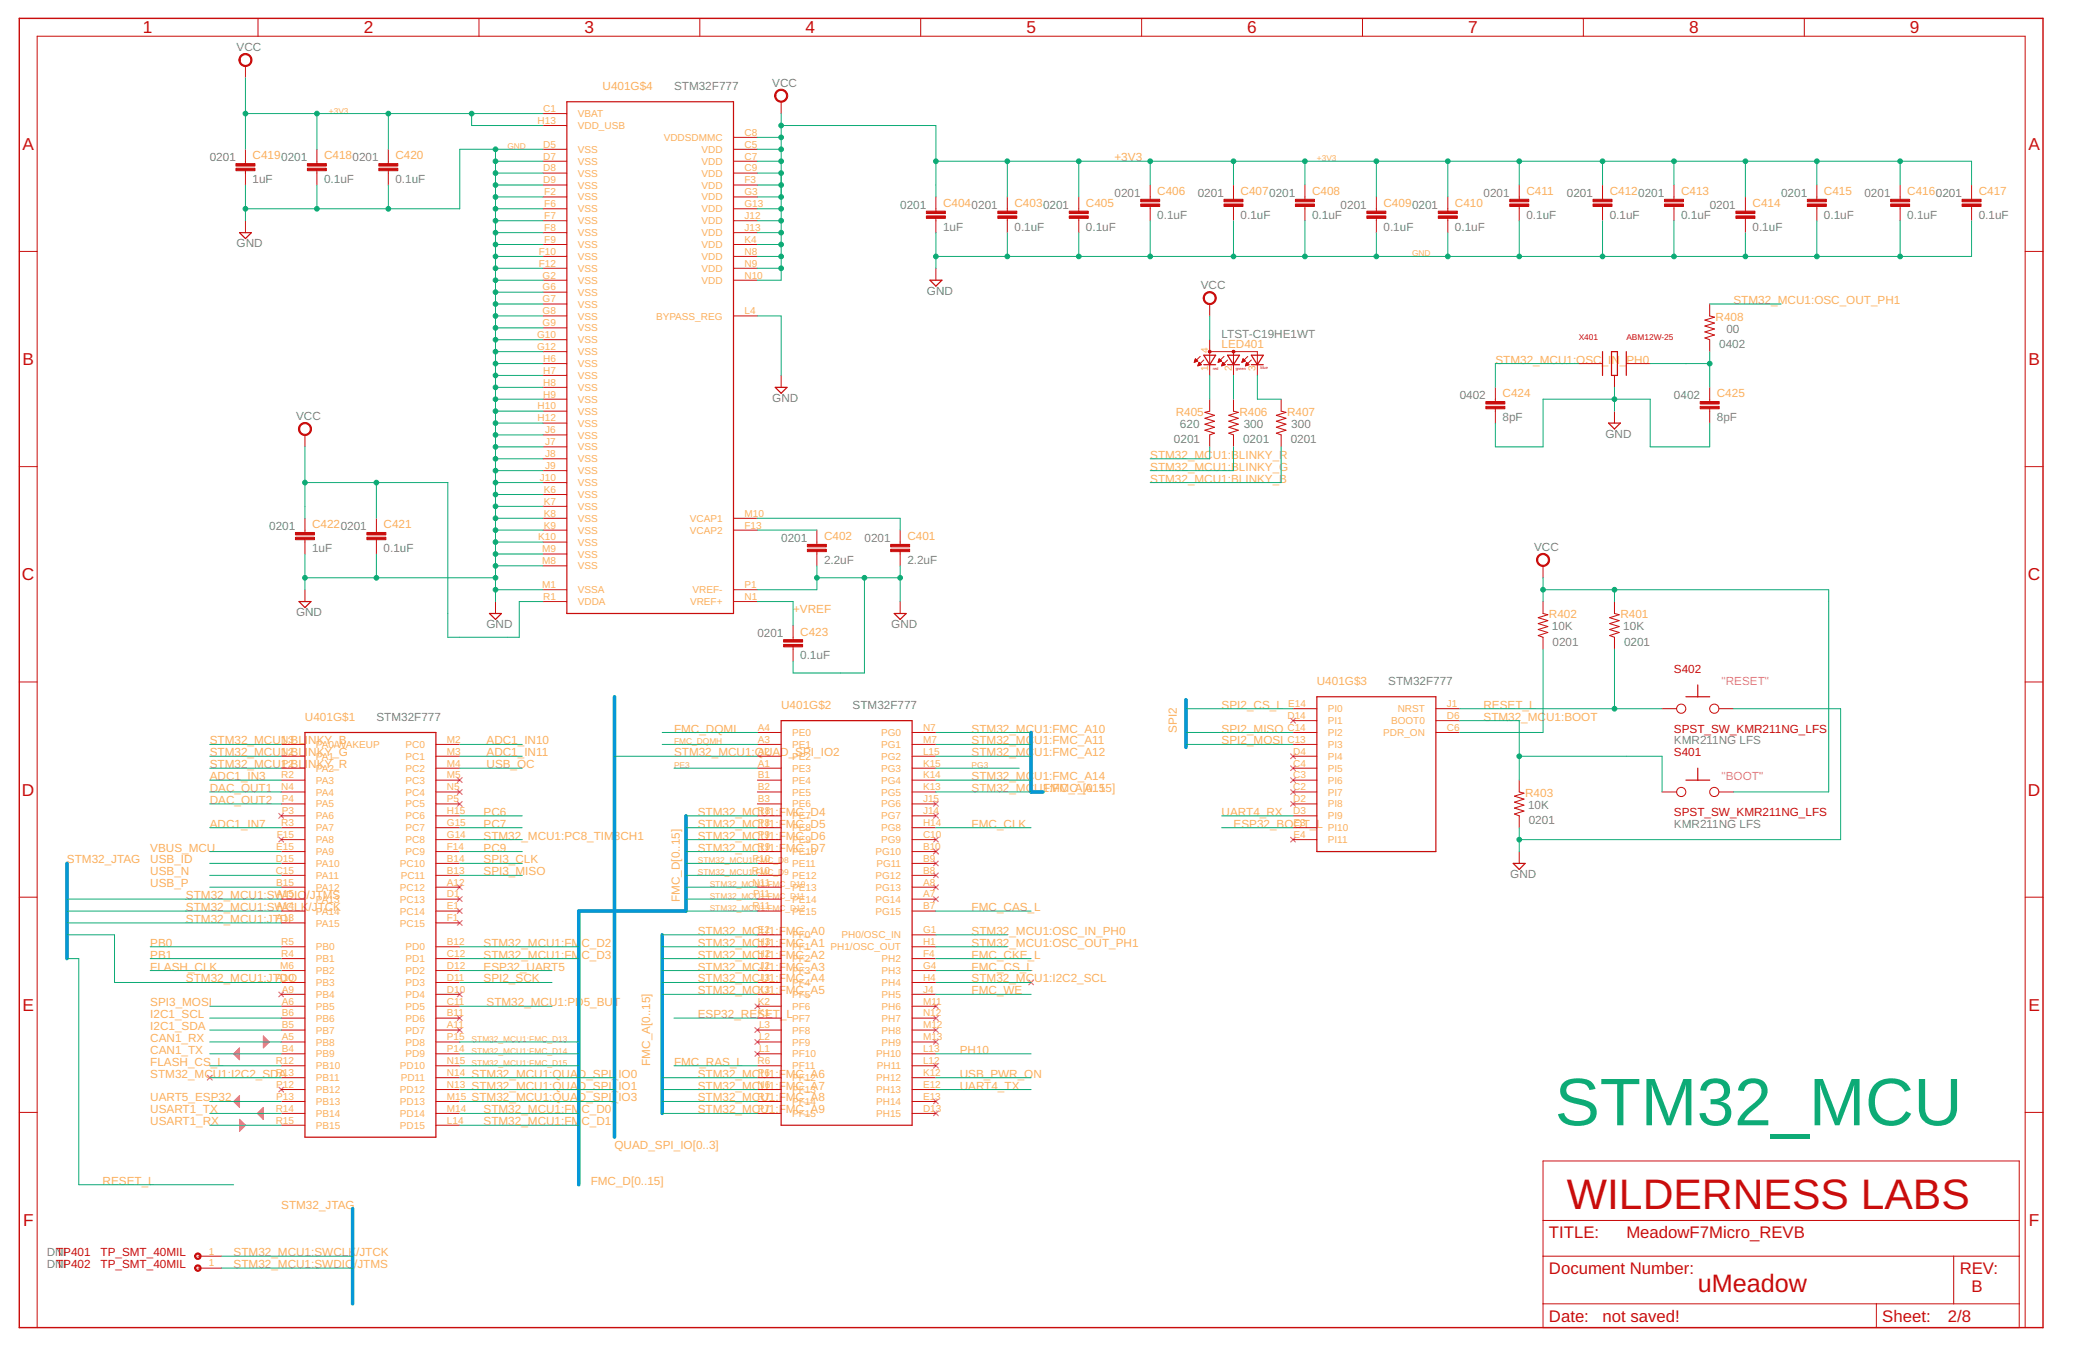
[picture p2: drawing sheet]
<svg xmlns="http://www.w3.org/2000/svg" width="432mm" height="279mm" viewBox="0 0 432 279" stroke-linecap="round" stroke-linejoin="round" font-family="sans-serif">
<defs><g id="words">
<text font-size="13.9" fill="#0dab76" x="322.5" y="233.4">STM32_MCU</text>
<text font-size="8.8" fill="#c90d0c" x="325" y="250.7">WILDERNESS LABS</text>
<text font-size="5.2" fill="#c90d0c" x="352.1" y="268">uMeadow</text>
<g font-size="3.6" fill="#c90d0c">
<text x="29.6" y="6.9">1</text>
<text x="75.4" y="6.9">2</text>
<text x="121.2" y="6.9">3</text>
<text x="167" y="6.9">4</text>
<text x="212.9" y="6.9">5</text>
<text x="258.7" y="6.9">6</text>
<text x="304.5" y="6.9">7</text>
<text x="350.3" y="6.9">8</text>
<text x="396.1" y="6.9">9</text>
<text x="4.7" y="31.1">A</text>
<text x="420.7" y="31.1">A</text>
<text x="4.7" y="75.8">B</text>
<text x="420.7" y="75.8">B</text>
<text x="4.6" y="120.4">C</text>
<text x="420.6" y="120.4">C</text>
<text x="4.6" y="165">D</text>
<text x="420.6" y="165">D</text>
<text x="4.7" y="209.7">E</text>
<text x="420.7" y="209.7">E</text>
<text x="4.8" y="254.3">F</text>
<text x="420.8" y="254.3">F</text>
</g>
<g font-size="3.5" fill="#c90d0c">
<text x="321.3" y="256.9">TITLE:</text>
<text x="337.3" y="256.9">MeadowF7Micro_REVB</text>
<text x="321.3" y="264.3">Document Number:</text>
<text x="406.4" y="264.3">REV:</text>
<text x="408.9" y="268">B</text>
<text x="321.3" y="274.1">Date:</text>
<text x="332.4" y="274.1">not saved!</text>
<text x="390.4" y="274.1">Sheet:</text>
<text x="404" y="274.1">2/8</text>
</g>
<g font-size="2.4" fill="#808080">
<text x="49.1" y="10.6">VCC</text>
<text x="139.8" y="18.6">STM32F777</text>
<text x="160.2" y="18">VCC</text>
<text x="43.5" y="33.4">0201</text>
<text x="52.4" y="38">1uF</text>
<text x="67.2" y="38">0.1uF</text>
<text x="82" y="38">0.1uF</text>
<text x="231.1" y="40.8">0201</text>
<text x="248.4" y="40.8">0201</text>
<text x="307.7" y="40.8">0201</text>
<text x="325" y="40.8">0201</text>
<text x="369.4" y="40.8">0201</text>
<text x="386.7" y="40.8">0201</text>
<text x="186.7" y="43.3">0201</text>
<text x="195.6" y="47.9">1uF</text>
<text x="210.4" y="47.9">0.1uF</text>
<text x="225.2" y="47.9">0.1uF</text>
<text x="240" y="45.4">0.1uF</text>
<text x="257.3" y="45.4">0.1uF</text>
<text x="272.1" y="45.4">0.1uF</text>
<text x="278" y="43.3">0201</text>
<text x="286.9" y="47.9">0.1uF</text>
<text x="301.7" y="47.9">0.1uF</text>
<text x="316.6" y="45.4">0.1uF</text>
<text x="333.8" y="45.4">0.1uF</text>
<text x="348.7" y="45.4">0.1uF</text>
<text x="354.6" y="43.3">0201</text>
<text x="363.5" y="47.9">0.1uF</text>
<text x="378.3" y="45.4">0.1uF</text>
<text x="395.6" y="45.4">0.1uF</text>
<text x="410.4" y="45.4">0.1uF</text>
<text x="49.1" y="51.3">GND</text>
<text x="249" y="60">VCC</text>
<text x="192.3" y="61.2">GND</text>
<text x="253.4" y="70.1">LTST-C19HE1WT</text>
<text x="358" y="69">00</text>
<text x="356.6" y="72.2">0402</text>
<text x="160.2" y="83.4">GND</text>
<text x="302.7" y="82.8">0402</text>
<text x="347.2" y="82.8">0402</text>
<text x="61.4" y="87.1">VCC</text>
<text x="244.7" y="88.7">620</text>
<text x="257.9" y="88.7">300</text>
<text x="267.8" y="88.7">300</text>
<text x="311.6" y="87.4">8pF</text>
<text x="356.1" y="87.4">8pF</text>
<text x="243.5" y="92">0201</text>
<text x="257.8" y="92">0201</text>
<text x="267.7" y="92">0201</text>
<text x="333" y="90.8">GND</text>
<text x="55.8" y="110">0201</text>
<text x="162" y="112.4">0201</text>
<text x="179.3" y="112.4">0201</text>
<text x="64.7" y="114.5">1uF</text>
<text x="79.5" y="114.5">0.1uF</text>
<text x="170.9" y="117">2.2uF</text>
<text x="188.2" y="117">2.2uF</text>
<text x="318.2" y="114.3">VCC</text>
<text x="61.4" y="127.9">GND</text>
<text x="100.9" y="130.3">GND</text>
<text x="184.8" y="130.3">GND</text>
<text x="321.9" y="130.7">10K</text>
<text x="336.7" y="130.7">10K</text>
<text x="157.1" y="132.2">0201</text>
<text x="166" y="136.8">0.1uF</text>
<text x="322" y="133.9">0201</text>
<text x="336.8" y="133.9">0201</text>
<text x="287.9" y="142.1">STM32F777</text>
<text x="78.1" y="149.5">STM32F777</text>
<text x="176.8" y="147">STM32F777</text>
<text x="347.2" y="154.4">KMR211NG LFS</text>
<text x="316.9" y="167.7">10K</text>
<text x="317.1" y="171">0201</text>
<text x="347.2" y="171.7">KMR211NG LFS</text>
<text x="313.2" y="182.2">GND</text>
<text x="9.7" y="260.6">DNI</text>
<text x="9.7" y="263">DNI</text>
</g>
<g font-size="2.4" fill="#fbaf5c">
<text x="125" y="18.6">U401G$4</text>
<text x="52.4" y="33.1">C4190201</text>
<text x="67.2" y="33.1">C4180201</text>
<text x="82" y="33.1">C420</text>
<text x="231.1" y="33.4">+3V3</text>
<text x="240" y="40.5">C406</text>
<text x="257.3" y="40.5">C4070201</text>
<text x="272.1" y="40.5">C408</text>
<text x="316.6" y="40.5">C411</text>
<text x="333.8" y="40.5">C4120201</text>
<text x="348.7" y="40.5">C413</text>
<text x="378.3" y="40.5">C415</text>
<text x="395.6" y="40.5">C4160201</text>
<text x="410.4" y="40.5">C417</text>
<text x="195.6" y="42.9">C4040201</text>
<text x="210.4" y="42.9">C4030201</text>
<text x="225.2" y="42.9">C405</text>
<text x="286.9" y="42.9">C4090201</text>
<text x="301.7" y="42.9">C410</text>
<text x="363.5" y="42.9">C414</text>
<text x="359.5" y="63.1">STM32_MCU1:OSC_OUT_PH1</text>
<text x="355.8" y="66.5">R408</text>
<text x="253.4" y="72.2">LED401</text>
<text x="310.1" y="75.4">STM32_MCU1:OSC_IN</text>
<text x="336" y="75.4">_</text>
<text x="337.3" y="75.4">PH0</text>
<text x="311.6" y="82.4">C424</text>
<text x="356.1" y="82.4">C425</text>
<text x="243.8" y="86.3">R405</text>
<text x="257.1" y="86.3">R406</text>
<text x="266.9" y="86.3">R407</text>
<text x="238.5" y="95.2">STM32_MC</text>
<text x="251.5" y="95.2">U1:BLINKY_R</text>
<text x="238.5" y="97.6">STM32_MCU1:BLINKY_G</text>
<text x="238.5" y="100.1">STM32_MCU1:BLINKY_B</text>
<text x="64.7" y="109.6">C4220201</text>
<text x="79.5" y="109.6">C421</text>
<text x="170.9" y="112.1">C402</text>
<text x="188.2" y="112.1">C401</text>
<text x="164.5" y="127.3">+VREF</text>
<text x="166" y="131.8">C423</text>
<text x="321.3" y="128.3">R402</text>
<text x="336.1" y="128.3">R401</text>
<text x="273.1" y="142.1">U401G$3</text>
<text x="63.3" y="149.5">U401G$1</text>
<text x="162" y="147">U401G$2</text>
<text x="253.4" y="147">SPI2_CS_L</text>
<text x="307.7" y="147">RESET_L</text>
<text x="307.7" y="149.5">STM32_MC</text>
<text x="320.7" y="149.5">U1:BOOT</text>
<text x="43.5" y="154.4">STM32_MCU1:BL</text>
<text x="63.3" y="154.4">I</text>
<text x="63.9" y="154.4">NKY_B</text>
<text x="100.9" y="154.4">ADC1_IN10</text>
<text x="139.8" y="151.9">FMC_DQML</text>
<text x="201.5" y="151.9">STM32_MC</text>
<text x="201.5" y="154.4">STM32_MC</text>
<text x="214.5" y="151.9">U1:FMC_A10</text>
<text x="214.5" y="154.4">U1:FMC_A11</text>
<text x="244.1" y="151.9" transform="rotate(-90 244.1 151.9)">SPI2</text>
<text x="253.4" y="151.9">SPI2_MISO</text>
<text x="253.4" y="154.4">SPI2_MOSI</text>
<text x="43.5" y="159.3">STM32_MCU1:BL</text>
<text x="43.5" y="156.9">STM32_MCU1:BL</text>
<text x="43.5" y="161.8">ADC1_IN3</text>
<text x="63.3" y="159.3">I</text>
<text x="63.3" y="156.9">I</text>
<text x="63.9" y="159.3">NKY_R</text>
<text x="63.9" y="156.9">NKY_G</text>
<text x="100.9" y="156.9">ADC1_IN11</text>
<text x="100.9" y="159.3">USB_OC</text>
<text x="139.8" y="156.9">STM32_MCU1:QUAD_SPI_IO2</text>
<text x="201.5" y="156.9">STM32_MC</text>
<text x="201.5" y="161.8">STM32_MC</text>
<text x="214.5" y="156.9">U1:FMC_A12</text>
<text x="214.5" y="161.8">U1:FMC_A14</text>
<text x="43.5" y="164.3">DAC_OUT1</text>
<text x="43.5" y="166.8">DAC_OUT2</text>
<text x="201.5" y="164.3">STM32_MCU1:FMC_A15</text>
<text x="216.3" y="164.3">FMC_A[0..15]</text>
<text x="316.3" y="165.3">R403</text>
<text x="43.5" y="171.7">ADC1_IN7</text>
<text x="100.3" y="169.2">PC6</text>
<text x="100.3" y="171.7">PC7</text>
<text x="144.7" y="169.2">STM32_MCU1:FMC_D4</text>
<text x="144.7" y="171.7">STM32_MCU1:FMC_D5</text>
<text x="201.5" y="171.7">FMC_CLK</text>
<text x="253.4" y="169.2">UART4_RX</text>
<text x="255.8" y="171.7">ESP32_BOOT_L</text>
<text x="13.9" y="179.1">STM32_JTAG</text>
<text x="31.2" y="176.6">VBUS_MCU</text>
<text x="31.2" y="179.1">USB_ID</text>
<text x="100.3" y="174.2">STM32_MCU1:PC8_TIM8CH1</text>
<text x="100.3" y="176.6">PC9</text>
<text x="100.3" y="179.1">SPI3_CLK</text>
<text x="144.7" y="174.2">STM32_MCU1:FMC_D6</text>
<text x="144.7" y="176.6">STM32_MCU1:FMC_D7</text>
<text x="31.2" y="181.6">USB_N</text>
<text x="31.2" y="184">USB_P</text>
<text x="100.3" y="181.6">SPI3_MISO</text>
<text x="38.6" y="186.5">STM32_MCU1:SWDIO</text>
<text x="38.6" y="189">STM32_MCU1:SWCLK/JTCK</text>
<text x="38.6" y="191.4">STM32_MCU1:JTDI</text>
<text x="63.6" y="186.5">/JTMS</text>
<text x="141" y="187.1" transform="rotate(-90 141 187.1)">FMC_D[0..15]</text>
<text x="201.5" y="189">FMC_CAS_L</text>
<text x="31.2" y="196.4">PB0</text>
<text x="100.3" y="196.4">STM32_MCU1:FM</text>
<text x="120.6" y="196.4">C_D2</text>
<text x="144.7" y="193.9">STM32_MCU1:FMC_A0</text>
<text x="144.7" y="196.4">STM32_MCU1:FMC_A1</text>
<text x="201.5" y="193.9">STM32_MCU1:OSC_IN_PH0</text>
<text x="201.5" y="196.4">STM32_MCU1:OSC_OUT_PH1</text>
<text x="31.2" y="198.8">PB1</text>
<text x="31.2" y="201.3">FLASH_CLK</text>
<text x="38.6" y="203.8">STM32_MCU1:JTDO</text>
<text x="100.3" y="198.8">STM32_MCU1:FM</text>
<text x="100.3" y="201.3">ESP32_UART5</text>
<text x="100.3" y="203.8">SPI2_SCK</text>
<text x="120.6" y="198.8">C_D3</text>
<text x="144.7" y="198.8">STM32_MCU1:FMC_A2</text>
<text x="144.7" y="201.3">STM32_MCU1:FMC_A3</text>
<text x="144.7" y="203.8">STM32_MCU1:FMC_A4</text>
<text x="201.5" y="198.8">FMC_CKE_L</text>
<text x="201.5" y="201.3">FMC_CS_L</text>
<text x="201.5" y="203.8">STM32_MCU1:I2C2_SCL</text>
<text x="31.2" y="208.7">SPI3_MOSI</text>
<text x="100.9" y="208.7">STM32_MCU1:PD5_BUT</text>
<text x="144.7" y="206.3">STM32_MCU1:FMC_A5</text>
<text x="201.5" y="206.3">FMC_WE</text>
<text x="31.2" y="211.2">I2C1_SCL</text>
<text x="31.2" y="213.7">I2C1_SDA</text>
<text x="144.7" y="211.2">ESP32_RESET_L</text>
<text x="31.2" y="216.1">CAN1_RX</text>
<text x="31.2" y="218.6">CAN1_TX</text>
<text x="31.2" y="221.1">FLASH_CS_L</text>
<text x="134.9" y="221.1" transform="rotate(-90 134.9 221.1)">FMC_A[0..15]</text>
<text x="139.8" y="221.1">FMC_RAS_L</text>
<text x="199" y="218.6">PH10</text>
<text x="31.2" y="223.5">STM32_MCU1:I2C2_SDA</text>
<text x="97.8" y="226">STM32_MCU1:QUAD_SPI_IO1</text>
<text x="97.8" y="223.5">STM32_MCU1:QUAD_SPI_IO0</text>
<text x="144.7" y="223.5">STM32_MCU1:FMC_A6</text>
<text x="144.7" y="226">STM32_MCU1:FMC_A7</text>
<text x="199" y="226">UART4_TX</text>
<text x="199" y="223.5">USB_PWR_ON</text>
<text x="31.2" y="228.5">UART5_ESP32</text>
<text x="31.2" y="230.9">USART1_TX</text>
<text x="31.2" y="233.4">USART1_RX</text>
<text x="97.8" y="228.5">STM32_MCU1:QUAD_SPI_IO3</text>
<text x="100.3" y="230.9">STM32_MCU1:FM</text>
<text x="100.3" y="233.4">STM32_MCU1:FM</text>
<text x="120.6" y="230.9">C_D0</text>
<text x="120.6" y="233.4">C_D1</text>
<text x="144.7" y="228.5">STM32_MCU1:FMC_A8</text>
<text x="144.7" y="230.9">STM32_MCU1:FMC_A9</text>
<text x="127.4" y="238.3">QUAD_SPI_IO[0..3]</text>
<text x="21.3" y="245.8">RESET_L</text>
<text x="122.5" y="245.8">FMC_D[0..15]</text>
<text x="58.3" y="250.7">STM32_JTAG</text>
<text x="48.4" y="263">STM32_MCU1:SWDIO</text>
<text x="48.4" y="260.6">STM32_MCU1:SWCLK</text>
<text x="73.5" y="263">/JTMS</text>
<text x="73.9" y="260.6">/JTCK</text>
</g>
<g font-size="2.4" fill="#c90d0c">
<text x="347.2" y="139.6">S402</text>
<text x="347.2" y="151.9">SPST_SW_KMR211NG_LFS</text>
<text x="347.2" y="156.9">S401</text>
<text x="347.2" y="169.2">SPST_SW_KMR211NG_LFS</text>
<text x="11.6" y="260.6">TP401</text>
<text x="11.6" y="263">TP402</text>
<text x="20.8" y="260.6">TP_SMT_40MIL</text>
<text x="20.8" y="263">TP_SMT_40MIL</text>
</g>
<g font-size="2.4" fill="#f0f">
<text x="357.1" y="142.1">&quot;RESET&quot;</text>
<text x="357.1" y="161.8">&quot;BOOT&quot;</text>
</g>
<g font-size="2.1" fill="#fbaf5c">
<text x="112.7" y="23.2">C1</text>
<text x="111.5" y="25.7">H13</text>
<text x="119.8" y="26.8">VDD_USB</text>
<text x="119.8" y="24.3">VBAT</text>
<text x="137.6" y="29.2">VDDSDMMC</text>
<text x="154.4" y="28.2">C8</text>
<text x="112.7" y="30.6">D5</text>
<text x="112.7" y="33.1">D7</text>
<text x="112.7" y="35.6">D8</text>
<text x="119.8" y="31.7">VSS</text>
<text x="119.8" y="34.2">VSS</text>
<text x="145.5" y="31.7">VDD</text>
<text x="145.5" y="34.2">VDD</text>
<text x="154.4" y="30.6">C5</text>
<text x="154.4" y="33.1">C7</text>
<text x="154.4" y="35.6">C9</text>
<text x="112.7" y="38">D9</text>
<text x="112.9" y="40.5">F2</text>
<text x="119.8" y="36.6">VSS</text>
<text x="119.8" y="39.1">VSS</text>
<text x="119.8" y="41.6">VSS</text>
<text x="145.5" y="36.6">VDD</text>
<text x="145.5" y="39.1">VDD</text>
<text x="145.5" y="41.6">VDD</text>
<text x="154.4" y="38">F3</text>
<text x="154.4" y="40.5">G3</text>
<text x="112.9" y="43">F6</text>
<text x="112.9" y="45.4">F7</text>
<text x="112.9" y="47.9">F8</text>
<text x="119.8" y="44.1">VSS</text>
<text x="119.8" y="46.5">VSS</text>
<text x="145.5" y="44.1">VDD</text>
<text x="145.5" y="46.5">VDD</text>
<text x="154.4" y="43">G13</text>
<text x="154.4" y="45.4">J12</text>
<text x="154.4" y="47.9">J13</text>
<text x="111.7" y="52.8">F10</text>
<text x="112.9" y="50.4">F9</text>
<text x="119.8" y="49">VSS</text>
<text x="119.8" y="51.5">VSS</text>
<text x="119.8" y="53.9">VSS</text>
<text x="145.5" y="49">VDD</text>
<text x="145.5" y="51.5">VDD</text>
<text x="145.5" y="53.9">VDD</text>
<text x="154.4" y="50.4">K4</text>
<text x="154.4" y="52.8">N8</text>
<text x="111.7" y="55.3">F12</text>
<text x="112.5" y="57.8">G2</text>
<text x="119.8" y="56.4">VSS</text>
<text x="119.8" y="58.9">VSS</text>
<text x="145.5" y="56.4">VDD</text>
<text x="145.5" y="58.9">VDD</text>
<text x="154.4" y="55.3">N9</text>
<text x="154.4" y="57.8">N10</text>
<text x="112.5" y="60.2">G6</text>
<text x="112.5" y="62.7">G7</text>
<text x="112.5" y="65.2">G8</text>
<text x="119.8" y="61.3">VSS</text>
<text x="119.8" y="63.8">VSS</text>
<text x="154.4" y="65.2">L4</text>
<text x="111.4" y="70.1">G10</text>
<text x="112.5" y="67.7">G9</text>
<text x="119.8" y="66.3">VSS</text>
<text x="119.8" y="68.7">VSS</text>
<text x="119.8" y="71.2">VSS</text>
<text x="136.1" y="66.3">BYPASS_REG</text>
<text x="111.4" y="72.6">G12</text>
<text x="112.7" y="75.1">H6</text>
<text x="112.7" y="77.5">H7</text>
<text x="119.8" y="73.7">VSS</text>
<text x="119.8" y="76.1">VSS</text>
<text x="250.5" y="76.9" transform="rotate(-90 250.5 76.9)">1</text>
<text x="250.5" y="73.1" transform="rotate(-90 250.5 73.1)">4</text>
<text x="255.5" y="76.9" transform="rotate(-90 255.5 76.9)">2</text>
<text x="260.4" y="76.9" transform="rotate(-90 260.4 76.9)">3</text>
<text x="112.7" y="80">H8</text>
<text x="112.7" y="82.5">H9</text>
<text x="119.8" y="78.6">VSS</text>
<text x="119.8" y="81.1">VSS</text>
<text x="119.8" y="83.6">VSS</text>
<text x="111.5" y="84.9">H10</text>
<text x="111.5" y="87.4">H12</text>
<text x="113.1" y="89.9">J6</text>
<text x="119.8" y="86">VSS</text>
<text x="119.8" y="88.5">VSS</text>
<text x="113.1" y="92.3">J7</text>
<text x="113.1" y="94.8">J8</text>
<text x="119.8" y="91">VSS</text>
<text x="119.8" y="93.4">VSS</text>
<text x="119.8" y="95.9">VSS</text>
<text x="112" y="99.7">J10</text>
<text x="113.1" y="97.3">J9</text>
<text x="119.8" y="98.4">VSS</text>
<text x="119.8" y="100.8">VSS</text>
<text x="112.8" y="102.2">K6</text>
<text x="112.8" y="104.7">K7</text>
<text x="112.8" y="107.2">K8</text>
<text x="119.8" y="103.3">VSS</text>
<text x="119.8" y="105.8">VSS</text>
<text x="154.4" y="107.2">M10</text>
<text x="111.6" y="112.1">K10</text>
<text x="112.8" y="109.6">K9</text>
<text x="119.8" y="108.2">VSS</text>
<text x="119.8" y="110.7">VSS</text>
<text x="119.8" y="113.2">VSS</text>
<text x="143.1" y="108.2">VCAP1</text>
<text x="143.1" y="110.7">VCAP2</text>
<text x="154.4" y="109.6">F13</text>
<text x="112.4" y="114.6">M9</text>
<text x="112.4" y="117">M8</text>
<text x="119.8" y="115.6">VSS</text>
<text x="119.8" y="118.1">VSS</text>
<text x="112.4" y="122">M1</text>
<text x="112.7" y="124.4">R1</text>
<text x="119.8" y="125.5">VDDA</text>
<text x="119.8" y="123.1">VSSA</text>
<text x="143.1" y="125.5">VREF+</text>
<text x="143.6" y="123.1">VREF-</text>
<text x="154.4" y="122">P1</text>
<text x="154.4" y="124.4">N1</text>
<text x="267" y="149.1">D14</text>
<text x="267.2" y="146.7">E14</text>
<text x="275.4" y="147.7">PI0</text>
<text x="289.9" y="147.7">NRST</text>
<text x="300.1" y="149.1">D6</text>
<text x="300.1" y="146.7">J1</text>
<text x="58.3" y="154.1">N3</text>
<text x="65.5" y="155.1">PA0/WAKEUP</text>
<text x="84.1" y="155.1">PC0</text>
<text x="92.7" y="154.1">M2</text>
<text x="157.2" y="154.1">A3</text>
<text x="157.2" y="151.6">A4</text>
<text x="164.3" y="155.1">PE1</text>
<text x="164.3" y="152.7">PE0</text>
<text x="182.7" y="152.7">PG0</text>
<text x="182.7" y="155.1">PG1</text>
<text x="191.4" y="151.6">N7</text>
<text x="191.4" y="154.1">M7</text>
<text x="267" y="151.6">C14</text>
<text x="267" y="154.1">C13</text>
<text x="275.4" y="150.2">PI1</text>
<text x="275.4" y="152.7">PI2</text>
<text x="275.4" y="155.1">PI3</text>
<text x="286.9" y="152.7">PDR_ON</text>
<text x="288.5" y="150.2">BOOT0</text>
<text x="300.1" y="151.6">C6</text>
<text x="58.3" y="156.5">N2</text>
<text x="58.3" y="161.5">R2</text>
<text x="58.4" y="159">P2</text>
<text x="65.5" y="157.6">PA1</text>
<text x="65.5" y="160.1">PA2</text>
<text x="84.1" y="157.6">PC1</text>
<text x="84.1" y="160.1">PC2</text>
<text x="92.7" y="156.5">M3</text>
<text x="92.7" y="159">M4</text>
<text x="92.7" y="161.5">M5</text>
<text x="157.2" y="156.5">A2</text>
<text x="157.2" y="159">A1</text>
<text x="157.2" y="161.5">B1</text>
<text x="164.3" y="157.6">PE2</text>
<text x="164.3" y="160.1">PE3</text>
<text x="182.7" y="157.6">PG2</text>
<text x="182.7" y="160.1">PG3</text>
<text x="191.4" y="156.5">L15</text>
<text x="191.4" y="159">K15</text>
<text x="191.4" y="161.5">K14</text>
<text x="268.2" y="156.5">D4</text>
<text x="268.2" y="159">C4</text>
<text x="268.2" y="161.5">C3</text>
<text x="275.4" y="157.6">PI4</text>
<text x="275.4" y="160.1">PI5</text>
<text x="58.3" y="163.9">N4</text>
<text x="58.4" y="166.4">P4</text>
<text x="65.5" y="162.6">PA3</text>
<text x="65.5" y="165">PA4</text>
<text x="65.5" y="167.5">PA5</text>
<text x="84.1" y="162.6">PC3</text>
<text x="84.1" y="165">PC4</text>
<text x="84.1" y="167.5">PC5</text>
<text x="92.7" y="163.9">N5</text>
<text x="92.7" y="166.4">P5</text>
<text x="157.2" y="163.9">B2</text>
<text x="157.2" y="166.4">B3</text>
<text x="164.3" y="162.6">PE4</text>
<text x="164.3" y="165">PE5</text>
<text x="164.3" y="167.5">PE6</text>
<text x="182.7" y="162.6">PG4</text>
<text x="182.7" y="165">PG5</text>
<text x="182.7" y="167.5">PG6</text>
<text x="191.4" y="163.9">K13</text>
<text x="191.4" y="166.4">J15</text>
<text x="268.2" y="163.9">C2</text>
<text x="268.2" y="166.4">D2</text>
<text x="275.4" y="162.6">PI6</text>
<text x="275.4" y="165">PI7</text>
<text x="275.4" y="167.5">PI8</text>
<text x="57.4" y="173.8">F15</text>
<text x="58.3" y="171.3">R3</text>
<text x="58.4" y="168.9">P3</text>
<text x="65.5" y="170">PA6</text>
<text x="65.5" y="172.4">PA7</text>
<text x="84.1" y="170">PC6</text>
<text x="84.1" y="172.4">PC7</text>
<text x="92.7" y="168.9">H15</text>
<text x="92.7" y="171.3">G15</text>
<text x="92.7" y="173.8">G14</text>
<text x="157.1" y="168.9">R8</text>
<text x="157.2" y="171.3">P8</text>
<text x="157.2" y="173.8">P9</text>
<text x="164.3" y="170">PE7</text>
<text x="164.3" y="172.4">PE8</text>
<text x="182.7" y="170">PG7</text>
<text x="182.7" y="172.4">PG8</text>
<text x="191.4" y="168.9">J14</text>
<text x="191.4" y="171.3">H14</text>
<text x="191.4" y="173.8">C10</text>
<text x="268.2" y="168.9">D3</text>
<text x="268.3" y="171.3">E3</text>
<text x="268.3" y="173.8">E4</text>
<text x="275.4" y="170">PI9</text>
<text x="275.4" y="172.4">PI10</text>
<text x="57.2" y="178.8">D15</text>
<text x="57.3" y="176.3">E15</text>
<text x="65.5" y="174.9">PA8</text>
<text x="65.5" y="177.4">PA9</text>
<text x="65.5" y="179.8">PA10</text>
<text x="83" y="179.8">PC10</text>
<text x="84.1" y="174.9">PC8</text>
<text x="84.1" y="177.4">PC9</text>
<text x="92.7" y="176.3">F14</text>
<text x="92.7" y="178.8">B14</text>
<text x="156.1" y="178.8">P10</text>
<text x="157.1" y="176.3">R9</text>
<text x="164.3" y="174.9">PE9</text>
<text x="164.3" y="177.4">PE10</text>
<text x="164.3" y="179.8">PE11</text>
<text x="181.6" y="177.4">PG10</text>
<text x="181.8" y="179.8">PG11</text>
<text x="182.7" y="174.9">PG9</text>
<text x="191.4" y="176.3">B10</text>
<text x="191.4" y="178.8">B9</text>
<text x="275.4" y="174.9">PI11</text>
<text x="57.2" y="181.2">C15</text>
<text x="57.3" y="183.7">B15</text>
<text x="65.5" y="182.3">PA11</text>
<text x="65.5" y="184.8">PA12</text>
<text x="83" y="184.8">PC12</text>
<text x="83.1" y="182.3">PC11</text>
<text x="92.7" y="181.2">B13</text>
<text x="92.7" y="183.7">A12</text>
<text x="155.9" y="181.2">R10</text>
<text x="156.1" y="183.7">N11</text>
<text x="164.3" y="182.3">PE12</text>
<text x="164.3" y="184.8">PE13</text>
<text x="181.6" y="182.3">PG12</text>
<text x="181.6" y="184.8">PG13</text>
<text x="191.4" y="181.2">B8</text>
<text x="191.4" y="183.7">A8</text>
<text x="57.3" y="186.2">A15</text>
<text x="57.3" y="188.6">A14</text>
<text x="57.3" y="191.1">A13</text>
<text x="65.5" y="187.2">PA13</text>
<text x="65.5" y="189.7">PA14</text>
<text x="83" y="187.2">PC13</text>
<text x="83" y="189.7">PC14</text>
<text x="92.7" y="186.2">D1</text>
<text x="92.7" y="188.6">E1</text>
<text x="92.7" y="191.1">F1</text>
<text x="156.1" y="188.6">R11</text>
<text x="156.2" y="186.2">P11</text>
<text x="164.3" y="187.2">PE14</text>
<text x="164.3" y="189.7">PE15</text>
<text x="181.6" y="187.2">PG14</text>
<text x="181.6" y="189.7">PG15</text>
<text x="191.4" y="186.2">A7</text>
<text x="191.4" y="188.6">B7</text>
<text x="58.3" y="196">R5</text>
<text x="65.5" y="192.2">PA15</text>
<text x="65.5" y="197.1">PB0</text>
<text x="83" y="192.2">PC15</text>
<text x="84.1" y="197.1">PD0</text>
<text x="92.7" y="196">B12</text>
<text x="157.1" y="196">H3</text>
<text x="157.2" y="193.6">E2</text>
<text x="164.3" y="194.6">PF0</text>
<text x="164.3" y="197.1">PF1</text>
<text x="172.2" y="197.1">PH1/OSC_OUT</text>
<text x="174.6" y="194.6">PH0/OSC_IN</text>
<text x="191.4" y="193.6">G1</text>
<text x="191.4" y="196">H1</text>
<text x="57.3" y="203.4">A10</text>
<text x="58.1" y="201">M6</text>
<text x="58.3" y="198.5">R4</text>
<text x="65.5" y="199.6">PB1</text>
<text x="65.5" y="202.1">PB2</text>
<text x="84.1" y="199.6">PD1</text>
<text x="84.1" y="202.1">PD2</text>
<text x="92.7" y="198.5">C12</text>
<text x="92.7" y="201">D12</text>
<text x="92.7" y="203.4">D11</text>
<text x="157.1" y="198.5">H2</text>
<text x="157.5" y="201">J2</text>
<text x="157.5" y="203.4">J3</text>
<text x="164.3" y="199.6">PF2</text>
<text x="164.3" y="202.1">PF3</text>
<text x="182.9" y="199.6">PH2</text>
<text x="182.9" y="202.1">PH3</text>
<text x="191.4" y="198.5">F4</text>
<text x="191.4" y="201">G4</text>
<text x="191.4" y="203.4">H4</text>
<text x="58.4" y="205.9">A9</text>
<text x="58.4" y="208.4">A6</text>
<text x="65.5" y="204.5">PB3</text>
<text x="65.5" y="207">PB4</text>
<text x="65.5" y="209.5">PB5</text>
<text x="84.1" y="204.5">PD3</text>
<text x="84.1" y="207">PD4</text>
<text x="84.1" y="209.5">PD5</text>
<text x="92.7" y="205.9">D10</text>
<text x="92.7" y="208.4">C11</text>
<text x="157.2" y="205.9">K3</text>
<text x="157.2" y="208.4">K2</text>
<text x="164.3" y="204.5">PF4</text>
<text x="164.3" y="207">PF5</text>
<text x="164.3" y="209.5">PF6</text>
<text x="182.9" y="204.5">PH4</text>
<text x="182.9" y="207">PH5</text>
<text x="182.9" y="209.5">PH6</text>
<text x="191.4" y="205.9">J4</text>
<text x="191.4" y="208.4">M11</text>
<text x="58.4" y="210.8">B6</text>
<text x="58.4" y="213.3">B5</text>
<text x="58.4" y="215.8">A5</text>
<text x="65.5" y="211.9">PB6</text>
<text x="65.5" y="214.4">PB7</text>
<text x="84.1" y="211.9">PD6</text>
<text x="84.1" y="214.4">PD7</text>
<text x="92.7" y="210.8">B11</text>
<text x="92.7" y="213.3">A11</text>
<text x="92.7" y="215.8">P15</text>
<text x="157.2" y="210.8">K1</text>
<text x="157.4" y="213.3">L3</text>
<text x="157.4" y="215.8">L2</text>
<text x="164.3" y="211.9">PF7</text>
<text x="164.3" y="214.4">PF8</text>
<text x="182.9" y="211.9">PH7</text>
<text x="182.9" y="214.4">PH8</text>
<text x="191.4" y="210.8">N12</text>
<text x="191.4" y="213.3">M12</text>
<text x="191.4" y="215.8">M13</text>
<text x="57.2" y="220.7">R12</text>
<text x="58.4" y="218.3">B4</text>
<text x="65.5" y="216.9">PB8</text>
<text x="65.5" y="219.3">PB9</text>
<text x="65.5" y="221.8">PB10</text>
<text x="83" y="221.8">PD10</text>
<text x="84.1" y="216.9">PD8</text>
<text x="84.1" y="219.3">PD9</text>
<text x="92.7" y="218.3">P14</text>
<text x="92.7" y="220.7">N15</text>
<text x="157.1" y="220.7">R6</text>
<text x="157.4" y="218.3">L1</text>
<text x="164.3" y="216.9">PF9</text>
<text x="164.3" y="219.3">PF10</text>
<text x="164.3" y="221.8">PF11</text>
<text x="181.7" y="219.3">PH10</text>
<text x="181.9" y="221.8">PH11</text>
<text x="182.9" y="216.9">PH9</text>
<text x="191.4" y="218.3">L13</text>
<text x="191.4" y="220.7">L12</text>
<text x="57.2" y="223.2">R13</text>
<text x="57.3" y="225.7">P12</text>
<text x="65.5" y="224.3">PB11</text>
<text x="65.5" y="226.7">PB12</text>
<text x="83" y="226.7">PD12</text>
<text x="83.1" y="224.3">PD11</text>
<text x="92.7" y="223.2">N14</text>
<text x="92.7" y="225.7">N13</text>
<text x="157.1" y="225.7">N6</text>
<text x="157.2" y="223.2">P6</text>
<text x="164.3" y="224.3">PF12</text>
<text x="164.3" y="226.7">PF13</text>
<text x="181.7" y="224.3">PH12</text>
<text x="181.7" y="226.7">PH13</text>
<text x="191.4" y="223.2">K12</text>
<text x="191.4" y="225.7">E12</text>
<text x="57.2" y="230.6">R14</text>
<text x="57.2" y="233.1">R15</text>
<text x="57.3" y="228.1">P13</text>
<text x="65.5" y="229.2">PB13</text>
<text x="65.5" y="231.7">PB14</text>
<text x="83" y="229.2">PD13</text>
<text x="83" y="231.7">PD14</text>
<text x="92.7" y="228.1">M15</text>
<text x="92.7" y="230.6">M14</text>
<text x="92.7" y="233.1">L14</text>
<text x="157.1" y="228.1">R7</text>
<text x="157.2" y="230.6">P7</text>
<text x="164.3" y="229.2">PF14</text>
<text x="164.3" y="231.7">PF15</text>
<text x="181.7" y="229.2">PH14</text>
<text x="181.7" y="231.7">PH15</text>
<text x="191.4" y="228.1">E13</text>
<text x="191.4" y="230.6">D13</text>
<text x="65.5" y="234.1">PB15</text>
<text x="83" y="234.2">PD15</text>
<text x="43.3" y="260.2">1</text>
<text x="43.3" y="262.7">1</text>
</g>
<g font-size="1.7" fill="#fbaf5c">
<text x="68.2" y="23.6">+3V3</text>
<text x="105.2" y="31">GND</text>
<text x="273.1" y="33.4">+3V3</text>
<text x="292.9" y="53.2">GND</text>
<text x="139.8" y="154.4">FMC_DQMH</text>
<text x="139.8" y="159.3">PE3</text>
<text x="201.5" y="159.3">PG3</text>
<text x="144.7" y="179.1">STM32_MCU1:FMC_D8</text>
<text x="144.7" y="181.6">STM32_MCU1:FMC_D9</text>
<text x="147.2" y="184">STM32_MCU1:FMC_D10</text>
<text x="147.2" y="186.5">STM32_MCU1:FMC_D11</text>
<text x="147.2" y="189">STM32_MCU1:FMC_D12</text>
<text x="97.8" y="216.1">STM32_MCU1:FMC_D13</text>
<text x="97.8" y="218.6">STM32_MCU1:FMC_D14</text>
<text x="97.8" y="221.1">STM32_MCU1:FMC_D15</text>
</g>
<g font-size="1.7" fill="#c90d0c">
<text x="327.4" y="70.5">X401</text>
<text x="337.3" y="70.5">ABM12W-25</text>
</g>
<g font-size=".8" fill="#c90d0c">
<text x="251.5" y="76.7">red</text>
<text x="256.3" y="76.8">green</text>
<text x="261.4" y="76.6">blue</text>
</g>
</g></defs>
<g fill="none" stroke="#f0f" stroke-width=".21">
<path d="M48.5 218.6l1.2-1.2v2.4zM48.5 218.6h1.2M48.5 218.7h1.2M48.6 218.5h1.1M48.7 218.8h1M48.7 218.4h1M48.8 218.9h.9M48.8 218.2h.9M48.9 219.1h.8M48.9 218.1h.8M49 219.2h.7M49 218h.7"/>
<path d="M49.1 219.3h.6M49.1 217.9h.6M49.2 219.4h.5M49.3 217.8h.4M49.4 219.5h.3M49.4 217.7h.3M49.5 219.6h.2M49.5 217.5h.2M49.6 219.8h.1M49.6 217.4h.1M54.6 214.9l1.2 1.2-1.2 1.3zM54.6 217.3h.1"/>
<path d="M54.6 217.2h.2M54.6 217.1h.3M54.6 217h.4M54.6 216.8h.5M54.6 216.7h.6M54.6 216.6h.8M54.6 216.5h.9M54.6 216.4h1M54.6 216.3h1.1M54.6 216.1h1.2M54.6 216h1.2M54.6 215.9h1"/>
<path d="M54.6 215.8h.9M54.6 215.7h.8M54.6 215.6h.7M54.6 215.4h.6M54.6 215.3h.5M54.6 215.2h.3M54.6 215.1h.2M54.6 215h.1M48.5 228.5l1.2-1.3v2.5zM48.5 228.5h1.2M48.6 228.6h1.1M48.6 228.4h1.1"/>
<path d="M48.7 228.2h1M48.7 228.7h1M48.8 228.8h.9M48.8 228.1h.9M48.9 228h.8M48.9 228.9h.8M49 229.1h.7M49 227.9h.7M49.1 227.8h.6M49.1 229.2h.6M49.3 229.3h.4M49.3 227.7h.4"/>
<path d="M49.4 227.5h.3M49.4 229.4h.3M49.5 229.5h.2M49.5 227.4h.2M49.6 227.3h.1M49.6 229.6h.1M49.7 232.2l1.2 1.2-1.2 1.3zM49.7 234.5h.1M49.7 234.4h.2M49.7 234.3h.3M49.7 234.2h.4M49.7 234.1h.5"/>
<path d="M49.7 234h.7M49.7 233.8h.8M49.7 233.7h.9M49.7 233.6h1M49.7 233.5h1.1M49.7 233.4h1.2M49.7 233.3h1.1M49.7 233.1h.9M49.7 233h.8M49.7 232.9h.7M49.7 232.8h.6M49.7 232.7h.5"/>
<path d="M49.7 232.6h.4M49.7 232.4h.2M49.7 232.3h.1M49.7 232.2h.1M53.4 230.9h1.2M53.5 231h1.1M53.5 230.8h1.1M53.6 231.2h1M53.6 230.7h1M53.7 231.3h.9M53.7 230.6h.9M53.8 231.4h.8"/>
<path d="M53.9 230.5h.7M53.9 231.5h.7M54 230.3h.6M54.1 231.6h.5M54.1 230.2h.5M54.2 231.7h.4M54.2 230.1h.4M54.3 231.9h.3M54.3 230h.3M54.4 232h.2M54.4 229.9h.2M54.5 232.1h.1"/>
<path d="M54.6 229.8h.1M54.6 229.7v2.5l-1.2-1.3z"/>
</g>
<g fill="none" stroke="#f0f" stroke-width=".25">
<path d="M267.7 156.4l1 1M267.7 149l1 1M267.7 158.9l1 .9M268.7 156.4l-1 1M268.7 149l-1 1M268.7 158.9l-1 .9M57.8 168.7l1 1M57.8 173.7l1 .9M58.8 168.7l-1 1M58.8 173.7l-1 .9M94.8 161.3l1 1M94.8 163.8l1 1"/>
<path d="M94.8 166.3l1 .9M95.8 161.3l-1 1M95.8 163.8l-1 1M95.8 166.3l-1 .9M193.6 166.3l1 .9M193.6 168.7l1 1M193.6 178.6l1 1M193.6 176.1l1 1M193.6 173.7l1 .9M194.6 166.3l-1 .9M194.6 168.7l-1 1M194.6 178.6l-1 1"/>
<path d="M194.6 176.1l-1 1M194.6 173.7l-1 .9M267.7 161.3l1 1M267.7 163.8l1 1M267.7 166.3l1 .9M267.7 173.7l1 .9M268.7 161.3l-1 1M268.7 163.8l-1 1M268.7 166.3l-1 .9M268.7 173.7l-1 .9M94.8 183.5l1 1M94.8 186l1 1"/>
<path d="M94.8 188.5l1 1M94.8 190.9l1 1M95.8 183.5l-1 1M95.8 186l-1 1M95.8 188.5l-1 1M95.8 190.9l-1 1M193.6 186l1 1M193.6 183.5l1 1M193.6 181.1l1 1M194.6 186l-1 1M194.6 183.5l-1 1M194.6 181.1l-1 1"/>
<path d="M57.8 205.8l1 1M58.8 205.8l-1 1M94.8 210.7l1 1M94.8 213.2l1 .9M94.8 205.8l1 1M95.8 210.7l-1 1M95.8 213.2l-1 .9M95.8 205.8l-1 1M156.6 208.2l1 1M156.6 213.2l1 .9M156.6 215.6l1 1M156.6 218.1l1 1"/>
<path d="M157.6 208.2l-1 1M157.6 213.2l-1 .9M157.6 215.6l-1 1M157.6 218.1l-1 1M193.6 213.2l1 .9M193.6 215.6l1 1M193.6 208.2l1 1M193.6 210.7l1 1M194.6 213.2l-1 .9M194.6 215.6l-1 1M194.6 208.2l-1 1M194.6 210.7l-1 1"/>
<path d="M213.4 203.3l1 1M214.4 203.3l-1 1M43 223l1 1M44 223l-1 1M57.8 225.5l1 1M58.8 225.5l-1 1M193.6 230.4l1 1M193.6 228l1 1M193.6 220.6l1 1M194.6 230.4l-1 1M194.6 228l-1 1M194.6 220.6l-1 1"/>
</g>
<g fill="none" stroke="#c90d0c" stroke-width=".21">
<path d="M50.9 13.7v2.5M53.5 3.8v3.7M99.3 3.8v3.7M145.1 3.8v3.7M190.9 3.8v3.7M236.8 3.8v3.7M282.6 3.8v3.7M328.4 3.8v3.7M374.2 3.8v3.7M50.9 31v2.9M50.9 35.4v3M65.7 31v2.9"/>
<path d="M65.7 35.4v3M80.5 31v2.9M80.5 35.4v3M112.6 31h5M112.6 33.4h5M112.6 35.9h5M112.6 38.4h5M112.6 26h5M112.6 23.6h5M152.1 31h5M152.1 33.4h5M152.1 35.9h5"/>
<path d="M152.1 38.4h5M152.1 28.5h5M162 21.1v2.5M238.5 38.4v2.9M255.8 38.4v2.9M270.6 38.4v2.9M315.1 38.4v2.9M332.4 38.4v2.9M347.2 38.4v2.9M376.8 38.4v2.9M394.1 38.4v2.9M408.9 38.4v2.9"/>
<path d="M4 52.2h3.7M50.9 45.8v2.5M112.6 40.9h5M112.6 43.3h5M112.6 45.8h5M112.6 48.3h5M112.6 50.7h5M112.6 53.2h5M112.6 55.6h5M112.6 58.1h5M152.1 40.9h5M152.1 43.3h5"/>
<path d="M152.1 45.8h5M152.1 48.3h5M152.1 50.7h5M152.1 53.2h5M152.1 55.6h5M152.1 58.1h5M194.1 40.9v2.9M194.1 45.3v3M194.1 55.6v2.5M208.9 40.9v2.9M208.9 45.3v3M223.7 40.9v2.9"/>
<path d="M223.7 45.3v3M238.5 42.8v3M255.8 42.8v3M270.6 42.8v3M285.5 40.9v2.9M285.5 45.3v3M300.3 40.9v2.9M300.3 45.3v3M315.1 42.8v3M332.4 42.8v3M347.2 42.8v3M362 40.9v2.9"/>
<path d="M362 45.3v3M376.8 42.8v3M394.1 42.8v3M408.9 42.8v3M420 52.2h3.7M112.6 65.5h5M112.6 60.6h5M112.6 63.1h5M112.6 68h5M112.6 70.5h5M112.6 72.9h5M112.6 75.4h5"/>
<path d="M112.6 77.9h5M152.1 65.5h5M162 77.9v2.4M247.7 75.1h.2M247.7 75h.5M247.8 74.8h.6M247.8 74.7h.4M247.9 74.6h.2M247.9 74.5h.1M247.9 74.4l.5 .5-.7 .3zM248.5 75.8h.3M248.5 75.7h.6"/>
<path d="M248.5 75.5h.6M248.6 75.4h.3M248.6 75.3h.2M248.6 75.2h.1M248.7 75.2l.5 .4M248.7 75.2l-.3 .7 .8-.3M248.9 73.9l-.8 .9M249.7 74.7l-.9 .8M250.9 72.9h9.9v5M250.9 63.1v2.4M250.9 70.5v7.4M252.6 75.1h.2"/>
<path d="M252.7 75h.5M252.7 74.8h.6M252.8 74.7h.4M252.8 74.6h.3M252.8 74.5h.1M252.9 74.4l.5 .5-.8 .3zM253.4 75.8h.3M253.4 75.7h.6M253.5 75.5h.5M253.5 75.4h.4M253.6 75.3h.2M253.6 75.2h.1"/>
<path d="M253.6 75.2l.5 .4-.7 .3zM253.9 73.9l-.9 .9M254.6 74.7l-.9 .8M255.8 72.9v5M257.6 75.1h.2M257.6 75h.5M257.7 74.8h.5M257.7 74.7h.4M257.7 74.6h.3M257.8 74.5h.1M257.8 74.4l.5 .5-.7 .3zM258.3 75.8h.3"/>
<path d="M258.4 75.7h.6M258.4 75.5h.5M258.4 75.4h.4M258.5 75.3h.2M258.5 75.2h.1M258.6 75.2l.4 .4-.7 .3zM258.8 73.9l-.9 .9M259.5 74.7l-.8 .8M327.4 75.4h5M334.8 77.9v2.4M337.3 75.4h4.9M354.6 63.1v2.4l1 .3-2 .6 2 .6-2 .6 2 .6-2 .7 2 .6-2 .6 1 .4v2.4"/>
<path d="M4 96.8h3.7M63.2 90.2v2.5M112.6 80.3h5M112.6 82.8h5M112.6 85.3h5M112.6 87.8h5M112.6 90.2h5M112.6 92.7h5M112.6 95.2h5M112.6 97.6h5M250.9 82.8v2.5l-1 .2 2 .6-2 .7 2 .6-2 .6 2 .6-2 .6 2 .7-1 .3v2.5M255.8 82.8v2.5l1 .2-2 .6 2 .7-2 .6 2 .6-2 .6 2 .6-2 .7 1 .3v2.5"/>
<path d="M265.7 82.8v2.5l1 .2-2 .6 2 .7-2 .6 2 .6-2 .6 2 .6-2 .7 1 .3v2.5M310.1 80.3v3M310.1 84.8v3M334.8 85.3v2.5M354.6 80.3v3M354.6 84.8v3M420 96.8h3.7M63.2 107.5v3M63.2 112v2.9M78.1 107.5v3M78.1 112v2.9M112.6 107.5h5"/>
<path d="M112.6 110h5M112.6 100.1h5M112.6 102.6h5M112.6 105h5M112.6 112.4h5M112.6 114.9h5M112.6 117.4h5M152.1 107.5h5M152.1 110h5M169.4 110v2.9M169.4 114.4v3M186.7 110v2.9"/>
<path d="M186.7 114.4v3M320 117.4v2.4M63.2 122.3v2.5M102.8 124.8v2.5M112.6 124.8h5M112.6 122.3h5M152.1 124.8h5M152.1 122.3h5M164.5 129.7v3M164.5 134.2v2.9M186.7 124.8v2.5M320 124.8v2.5l1 .2-2 .6 2 .6-2 .6 2 .7-2 .6 2 .6-2 .6 1 .4v2.5"/>
<path d="M334.8 124.8v2.5l1 .2-2 .6 2 .6-2 .6 2 .7-2 .6 2 .6-2 .6 1 .4v2.5M4 141.5h3.7M58.3 154.4h4.9M58.3 156.9h4.9M58.3 159.3h4.9M90.4 154.4h5M90.4 156.9h5M90.4 159.3h5M157.1 154.4h4.9M157.1 156.9h4.9M157.1 159.3h4.9M157.1 151.9h4.9"/>
<path d="M189.2 154.4h4.9M189.2 156.9h4.9M189.2 159.3h4.9M189.2 151.9h4.9M268.2 154.4h4.9M268.2 156.9h4.9M268.2 159.3h4.9M268.2 151.9h4.9M268.2 147h4.9M268.2 149.5h4.9M297.8 151.9h4.9M297.8 147h4.9"/>
<path d="M297.8 149.5h4.9M344.7 147h3M356.5 147h3M420 141.5h3.7M58.3 161.8h4.9M58.3 164.3h4.9M58.3 166.8h4.9M58.3 169.2h4.9M58.3 171.7h4.9M58.3 174.2h4.9M58.3 176.6h4.9M58.3 179.1h4.9"/>
<path d="M90.4 161.8h5M90.4 164.3h5M90.4 166.8h5M90.4 169.2h5M90.4 171.7h5M90.4 174.2h5M90.4 176.6h5M90.4 179.1h5M157.1 161.8h4.9M157.1 164.3h4.9M157.1 166.8h4.9M157.1 169.2h4.9"/>
<path d="M157.1 171.7h4.9M157.1 174.2h4.9M157.1 176.6h4.9M157.1 179.1h4.9M189.2 161.8h4.9M189.2 164.3h4.9M189.2 166.8h4.9M189.2 169.2h4.9M189.2 171.7h4.9M189.2 174.2h4.9M189.2 176.6h4.9M189.2 179.1h4.9"/>
<path d="M268.2 161.8h4.9M268.2 164.3h4.9M268.2 166.8h4.9M268.2 169.2h4.9M268.2 171.7h4.9M268.2 174.2h4.9M315.1 161.8v2.5l1 .2-2 .6 2 .7-2 .6 2 .6-2 .6 2 .6-2 .6 1 .4v2.5M315.1 176.6v2.5M344.7 164.3h3M356.5 164.3h3M4 186.1h3.7M58.3 181.6h4.9"/>
<path d="M58.3 184h4.9M58.3 186.5h4.9M58.3 189h4.9M58.3 191.4h4.9M58.3 196.4h4.9M58.3 198.8h4.9M90.4 181.6h5M90.4 184h5M90.4 186.5h5M90.4 189h5M90.4 191.4h5M90.4 196.4h5"/>
<path d="M90.4 198.8h5M157.1 181.6h4.9M157.1 184h4.9M157.1 186.5h4.9M157.1 189h4.9M157.1 196.4h4.9M157.1 198.8h4.9M157.1 193.9h4.9M189.2 181.6h4.9M189.2 184h4.9M189.2 186.5h4.9M189.2 189h4.9"/>
<path d="M189.2 196.4h4.9M189.2 198.8h4.9M189.2 193.9h4.9M420 186.1h3.7M58.3 201.3h4.9M58.3 203.8h4.9M58.3 206.2h4.9M58.3 208.7h4.9M58.3 211.2h4.9M58.3 213.7h4.9M58.3 216.1h4.9M58.3 218.6h4.9"/>
<path d="M90.4 201.3h5M90.4 203.8h5M90.4 206.2h5M90.4 208.7h5M90.4 211.2h5M90.4 213.7h5M90.4 216.1h5M90.4 218.6h5M157.1 201.3h4.9M157.1 203.8h4.9M157.1 206.2h4.9M157.1 208.7h4.9"/>
<path d="M157.1 211.2h4.9M157.1 213.7h4.9M157.1 216.1h4.9M157.1 218.6h4.9M189.2 201.3h4.9M189.2 203.8h4.9M189.2 206.2h4.9M189.2 208.7h4.9M189.2 211.2h4.9M189.2 213.7h4.9M189.2 216.1h4.9M189.2 218.6h4.9"/>
<path d="M4 230.7h3.7M58.3 221.1h4.9M58.3 223.5h4.9M58.3 226h4.9M58.3 228.5h4.9M58.3 230.9h4.9M58.3 233.4h4.9M90.4 221.1h5M90.4 223.5h5M90.4 226h5M90.4 228.5h5M90.4 230.9h5"/>
<path d="M90.4 233.4h5M157.1 221.1h4.9M157.1 223.5h4.9M157.1 226h4.9M157.1 228.5h4.9M157.1 230.9h4.9M189.2 221.1h4.9M189.2 223.5h4.9M189.2 226h4.9M189.2 228.5h4.9M189.2 230.9h4.9M420 230.7h3.7"/>
<path d="M320 240.8h98.8v34.6h-98.8zM320 253.2h98.8M7.7 275.4v-267.9h412.3v267.9M41 260.6h5M41 263h5M320 260.6h98.8M320 270.4h98.8M389.1 270.4v5M405.2 260.6v9.8"/>
<circle cx="348.7" cy="147" r=".95"/>
<circle cx="355.5" cy="147" r=".95"/>
<circle cx="348.7" cy="164.3" r=".95"/>
<circle cx="355.5" cy="164.3" r=".95"/>
</g>
<g fill="none" stroke="#c90d0c" stroke-width=".25">
<path d="M117.6 21.1h34.5v106.2h-34.5zM49.7 48.3h2.4l-1.2 1.2zM192.9 58.1h2.4l-1.2 1.3zM249.7 75.6h2.4M249.7 73.7h2.4l-1.2 1.9zM254.6 75.6h2.5M254.6 73.7h2.5l-1.3 1.9zM259.5 73.7h2.5l-1.2 1.9zM259.5 75.6h2.5M332.4 72.9v5M334.2 72.9h1.2v5h-1.2zM337.3 72.9v5"/>
<path d="M160.8 80.3h2.4l-1.2 1.3zM333.6 87.8h2.5l-1.3 1.2zM62 124.8h2.5l-1.3 1.2zM101.5 127.3h2.5l-1.2 1.2zM185.5 127.3h2.4l-1.2 1.2zM63.2 151.9h27.2v84h-27.2zM162 149.5h27.2v83.9h-27.2zM273.1 144.5h24.7v32.1h-24.7zM349.7 144.5h4.9M352.1 142.1v2.4M352.1 159.3v2.5M313.8 179.1h2.5l-1.2 1.2z"/>
<path d="M349.7 161.8h4.9"/>
</g>
<path d="M4 3.8h419.7v271.6h-419.7z" fill="none" stroke="#c90d0c" stroke-width=".3"/>
<g fill="#c90d0c" stroke="#c90d0c" stroke-width=".21">
<path d="M184.7 113.9h4v.5h-4z"/>
<path d="M184.7 112.9h4v.5h-4z"/>
<path d="M167.4 113.9h4v.5h-4z"/>
<path d="M167.4 112.9h4v.5h-4z"/>
<path d="M206.9 44.8h4v.5h-4z"/>
<path d="M206.9 43.8h4v.5h-4z"/>
<path d="M192.1 44.8h4v.5h-4z"/>
<path d="M192.1 43.8h4v.5h-4z"/>
<path d="M221.8 44.8h3.9v.5h-3.9z"/>
<path d="M221.8 43.8h3.9v.5h-3.9z"/>
<path d="M236.6 42.3h3.9v.5h-3.9z"/>
<path d="M236.6 41.3h3.9v.5h-3.9z"/>
<path d="M253.9 42.3h3.9v.5h-3.9z"/>
<path d="M253.9 41.3h3.9v.5h-3.9z"/>
<path d="M268.7 42.3h3.9v.5h-3.9z"/>
<path d="M268.7 41.3h3.9v.5h-3.9z"/>
<path d="M283.5 44.8h3.9v.5h-3.9z"/>
<path d="M283.5 43.8h3.9v.5h-3.9z"/>
<path d="M298.3 44.8h3.9v.5h-3.9z"/>
<path d="M298.3 43.8h3.9v.5h-3.9z"/>
<path d="M313.1 42.3h4v.5h-4z"/>
<path d="M313.1 41.3h4v.5h-4z"/>
<path d="M330.4 42.3h3.9v.5h-3.9z"/>
<path d="M330.4 41.3h3.9v.5h-3.9z"/>
<path d="M345.2 42.3h3.9v.5h-3.9z"/>
<path d="M345.2 41.3h3.9v.5h-3.9z"/>
<path d="M360 44.8h4v.5h-4z"/>
<path d="M360 43.8h4v.5h-4z"/>
<path d="M374.8 42.3h4v.5h-4z"/>
<path d="M374.8 41.3h4v.5h-4z"/>
<path d="M392.1 42.3h3.9v.5h-3.9z"/>
<path d="M392.1 41.3h3.9v.5h-3.9z"/>
<path d="M406.9 42.3h4v.5h-4z"/>
<path d="M406.9 41.3h4v.5h-4z"/>
<path d="M63.8 34.9h3.9v.5h-3.9z"/>
<path d="M63.8 33.9h3.9v.5h-3.9z"/>
<path d="M48.9 34.9h4v.5h-4z"/>
<path d="M48.9 33.9h4v.5h-4z"/>
<path d="M78.6 34.9h3.9v.5h-3.9z"/>
<path d="M78.6 33.9h3.9v.5h-3.9z"/>
<path d="M76.1 111.4h3.9v.6h-3.9z"/>
<path d="M76.1 110.4h3.9v.6h-3.9z"/>
<path d="M61.3 111.4h3.9v.6h-3.9z"/>
<path d="M61.3 110.4h3.9v.6h-3.9z"/>
<path d="M162.5 133.7h4v.5h-4z"/>
<path d="M162.5 132.7h4v.5h-4z"/>
<path d="M308.2 84.3h3.9v.5h-3.9z"/>
<path d="M308.2 83.3h3.9v.5h-3.9z"/>
<path d="M352.6 84.3h4v.5h-4z"/>
<path d="M352.6 83.3h4v.5h-4z"/>
</g>
<g fill="#c90d0c" stroke="#c90d0c" stroke-width=".21">
<path d="M161 18.9a1.36 1.36 0 0 1 2.2 .2 1.36 1.36 0 0 1-.8 2.1 1.36 1.36 0 0 1-1.7-1.3h.2a1.11 1.11 0 0 1 1.6-1 1.11 1.11 0 0 1 .2 1.9 1.11 1.11 0 0 1-1.8-.7v-.2h-.2z" fill-rule="evenodd"/>
<path d="M49.9 11.5a1.36 1.36 0 0 1 2.2 .2 1.36 1.36 0 0 1-.8 2 1.36 1.36 0 0 1-1.7-1.3h.2a1.11 1.11 0 0 1 1.6-.9 1.11 1.11 0 0 1 .2 1.9 1.11 1.11 0 0 1-1.8-.7v-.3h-.2z" fill-rule="evenodd"/>
<path d="M62.3 88.1a1.36 1.36 0 0 1 2.1 .2 1.36 1.36 0 0 1-.8 2 1.36 1.36 0 0 1-1.7-1.3h.2a1.1 1.1 0 0 1 1.6-1.1 1.1 1.1 0 0 1 .3 1.9 1.1 1.1 0 0 1-1.8-.5l-.1-.3h-.2z" fill-rule="evenodd"/>
<path d="M319 115.2a1.36 1.36 0 0 1 2.2 .2 1.36 1.36 0 0 1-.8 2 1.36 1.36 0 0 1-1.7-1.3h.2a1.11 1.11 0 0 1 1.6-.9 1.11 1.11 0 0 1 .2 1.9 1.11 1.11 0 0 1-1.8-.7v-.3h-.2z" fill-rule="evenodd"/>
<path d="M250.7 72.8l.1-.1 .3 .1v.3l-.1 .1-.3-.1-.1-.2h.3h-.3z" fill-rule="evenodd"/>
<path d="M255.6 72.8l.3-.1 .2 .1v.3l-.4 .1-.2-.3h.4h-.4z" fill-rule="evenodd"/>
<path d="M249.9 60.9a1.36 1.36 0 0 1 2.2 .2 1.36 1.36 0 0 1-.8 2 1.36 1.36 0 0 1-1.8-1.3h.3a1.11 1.11 0 0 1 1.6-.9 1.11 1.11 0 0 1 .2 1.9 1.11 1.11 0 0 1-1.8-.7v-.3h-.3z" fill-rule="evenodd"/>
<path d="M40.5 260.1a.67 .67 0 0 1 1.1 .1 .67 .67 0 0 1-.4 1 .67 .67 0 0 1-.8-.6h.2a.44 .44 0 0 1 .6-.5 .44 .44 0 0 1 .2 .7 .44 .44 0 0 1-.8-.1v-.1h-.2z" fill-rule="evenodd"/>
<path d="M40.5 262.6a.67 .67 0 0 1 1.1 .1 .67 .67 0 0 1-.4 1 .67 .67 0 0 1-.8-.7h.2a.44 .44 0 0 1 .6-.4 .44 .44 0 0 1 .2 .7 .44 .44 0 0 1-.8-.1v-.2h-.2z" fill-rule="evenodd"/>
</g>
<path d="M127.4 144.5v91.4M213.8 151.9v12.4h2.5M246 145.1v9.9M13.9 179.1v19.7M142.3 169.2v19.8h-22.3v56.7M137.3 193.9v37M73.1 250.7v19.7" fill="none" stroke="#0598d7" stroke-width=".74"/>
<g fill="none" stroke="#0dab76" stroke-width=".21">
<path d="M50.9 16.2v14.8M50.9 38.4v7.4M50.9 23.6h61.7M65.7 23.6v7.4M65.7 38.4v4.9M80.5 23.6v7.4M80.5 38.4v4.9M97.8 23.6v2.4h14.8M102.8 31v93.8M102.8 33.4h9.8M102.8 35.9h9.8M102.8 38.4h9.8"/>
<path d="M112.6 31h-17.2v12.3h-44.5M157.1 31h4.9M157.1 33.4h4.9M157.1 35.9h4.9M157.1 38.4h4.9M157.1 28.5h4.9M162 23.6v34.5h-4.9M162 26h32.1v14.9M194.1 33.4h214.8v5M208.9 33.4v7.5M223.7 33.4v7.5M238.5 33.4v5"/>
<path d="M255.8 33.4v5M270.6 33.4v5M285.5 33.4v7.5M300.3 33.4v7.5M315.1 33.4v5M332.4 33.4v5M347.2 33.4v5M362 33.4v7.5M376.8 33.4v5M394.1 33.4v5M102.8 43.3h9.8M102.8 40.9h9.8"/>
<path d="M102.8 45.8h9.8M102.8 48.3h9.8M102.8 50.7h9.8M102.8 53.2h9.8M102.8 55.6h9.8M102.8 58.1h9.8M157.1 43.3h4.9M157.1 40.9h4.9M157.1 45.8h4.9M157.1 48.3h4.9M157.1 50.7h4.9M157.1 53.2h4.9"/>
<path d="M157.1 55.6h4.9M194.1 48.3v7.3M208.9 48.3v4.9M223.7 48.3v4.9M238.5 45.8v7.4M255.8 45.8v7.4M270.6 45.8v7.4M285.5 48.3v4.9M300.3 48.3v4.9M315.1 45.8v7.4M332.4 45.8v7.4M347.2 45.8v7.4"/>
<path d="M362 48.3v4.9M376.8 45.8v7.4M394.1 45.8v7.4M408.9 45.8v7.4h-214.8M102.8 77.9h9.8M102.8 60.6h9.8M102.8 63.1h9.8M102.8 65.5h9.8M102.8 68h9.8M102.8 70.5h9.8M102.8 72.9h9.8M102.8 75.4h9.8"/>
<path d="M157.1 65.5h4.9v12.4M250.9 65.5v5M250.9 77.9v4.9M255.8 77.9v4.9M260.8 77.9v4.9h4.9M327.4 75.4h-17.3v4.9M342.2 75.4h12.4M354.6 63.1h14.8M354.6 72.9v7.4M63.2 92.7v14.8M102.8 97.6h9.8M102.8 95.2h9.8"/>
<path d="M102.8 92.7h9.8M102.8 90.2h9.8M102.8 87.8h9.8M102.8 85.3h9.8M102.8 82.8h9.8M102.8 80.3h9.8M250.9 92.7v2.5h-12.4M255.8 92.7v4.9h-17.3M265.7 92.7v7.4h-27.2M310.1 87.8v4.9h9.9v-9.9h22.2v9.9h12.4v-4.9M334.8 80.3v5M63.2 119.8h39.6"/>
<path d="M63.2 100.1h29.7v32.1h14.8v-7.4h4.9M63.2 114.9v7.4M78.1 100.1v7.4M78.1 114.9v4.9M102.8 107.5h9.8M102.8 110h9.8M102.8 117.4h9.8M102.8 114.9h9.8M102.8 112.4h9.8M102.8 105h9.8M102.8 102.6h9.8M102.8 100.1h9.8"/>
<path d="M157.1 107.5h29.6v2.5M157.1 110h12.3M169.4 117.4v4.9h-12.3M169.4 119.8h17.3M179.3 119.8v19.8h-14.8v-2.5M186.7 117.4v7.4M320 119.8v5M102.8 122.3h9.8M157.1 124.8h7.4v4.9M320 122.3h59.3v42h-19.8M320 134.7v17.2h-17.3M334.8 122.3v2.5"/>
<path d="M334.8 134.7v12.3M43.5 156.9h14.8M43.5 154.4h14.8M43.5 159.3h14.8M95.4 156.9h12.9M95.4 154.4h12.9M95.4 159.3h12.9M127.4 156.9h29.7M137.3 151.9h19.8M137.3 154.4h19.8M139.8 159.3h17.3M194.1 151.9h19.7"/>
<path d="M194.1 156.9h19.7M194.1 154.4h19.7M194.1 159.3h17.3M246 147h22.2M246 151.9h22.2M246 154.4h22.2M302.7 149.5h12.4v12.3M302.7 147h42M315.1 156.9h29.6v7.4M359.5 147h22.2v27.2h-66.6M43.5 164.3h14.8M43.5 171.7h14.8"/>
<path d="M43.5 161.8h14.8M43.5 176.6h14.8M43.5 179.1h14.8M43.5 166.8h14.8M95.4 174.2h12.9M95.4 169.2h12.9M95.4 171.7h12.9M95.4 176.6h12.9M95.4 179.1h12.9M142.3 174.2h14.8M142.3 169.2h14.8M142.3 171.7h14.8"/>
<path d="M142.3 176.6h14.8M142.3 179.1h14.8M194.1 164.3h19.7M194.1 171.7h19.7M194.1 161.8h19.7M253.4 169.2h14.8M253.4 171.7h14.8M315.1 171.7v4.9M13.9 198.8h2.4v46.9h32.2M13.9 193.9h9.8v9.9h34.6M13.9 186.5h44.4M13.9 189h44.4"/>
<path d="M13.9 191.4h44.4M31.2 198.8h27.1M31.2 196.4h27.1M43.5 181.6h14.8M43.5 184h14.8M95.4 198.8h24.6M95.4 196.4h24.6M95.4 181.6h12.9M137.3 198.8h19.8M137.3 193.9h19.8M137.3 196.4h19.8M142.3 181.6h14.8"/>
<path d="M142.3 184h14.8M142.3 186.5h14.8M142.3 189h14.8M194.1 198.8h19.7M194.1 193.9h14.8M194.1 196.4h14.8M194.1 189h19.7M31.2 201.3h27.1M43.5 208.7h14.8M43.5 211.2h14.8M43.5 213.7h14.8M43.5 216.1h14.8"/>
<path d="M43.5 218.6h14.8M95.4 201.3h19.1M95.4 203.8h19.1M95.4 208.7h19.1M95.4 216.1h24.6M95.4 218.6h24.6M137.3 201.3h19.8M137.3 203.8h19.8M137.3 206.2h19.8M139.8 211.2h17.3M194.1 201.3h19.7M194.1 203.8h19.7"/>
<path d="M194.1 206.2h19.7M194.1 218.6h19.7M43.5 223.5h14.8M43.5 228.5h14.8M43.5 230.9h14.8M43.5 233.4h14.8M43.5 221.1h14.8M95.4 223.5h32M95.4 226h32M95.4 228.5h32M95.4 230.9h24.6M95.4 233.4h24.6"/>
<path d="M95.4 221.1h24.6M137.3 223.5h19.8M137.3 226h19.8M137.3 228.5h19.8M137.3 230.9h19.8M139.8 221.1h17.3M194.1 223.5h19.7M194.1 226h19.7M46 263h27.1M46 260.6h27.1"/>
</g>
<g fill="#0dab76" stroke="#0dab76" stroke-width=".21">
<circle cx="169.4" cy="119.8" r=".49"/>
<circle cx="186.7" cy="119.8" r=".49"/>
<circle cx="179.3" cy="119.8" r=".49"/>
<circle cx="80.5" cy="43.3" r=".49"/>
<circle cx="102.8" cy="31" r=".49"/>
<circle cx="102.8" cy="119.8" r=".49"/>
<circle cx="65.7" cy="43.3" r=".49"/>
<circle cx="50.9" cy="43.3" r=".49"/>
<circle cx="102.8" cy="117.4" r=".49"/>
<circle cx="102.8" cy="114.9" r=".49"/>
<circle cx="102.8" cy="112.4" r=".49"/>
<circle cx="102.8" cy="110" r=".49"/>
<circle cx="102.8" cy="107.5" r=".49"/>
<circle cx="102.8" cy="105" r=".49"/>
<circle cx="102.8" cy="102.6" r=".49"/>
<circle cx="102.8" cy="100.1" r=".49"/>
<circle cx="102.8" cy="97.6" r=".49"/>
<circle cx="102.8" cy="95.2" r=".49"/>
<circle cx="102.8" cy="92.7" r=".49"/>
<circle cx="102.8" cy="90.2" r=".49"/>
<circle cx="102.8" cy="87.8" r=".49"/>
<circle cx="102.8" cy="85.3" r=".49"/>
<circle cx="102.8" cy="82.8" r=".49"/>
<circle cx="102.8" cy="80.3" r=".49"/>
<circle cx="102.8" cy="77.9" r=".49"/>
<circle cx="102.8" cy="33.4" r=".49"/>
<circle cx="102.8" cy="35.9" r=".49"/>
<circle cx="102.8" cy="38.4" r=".49"/>
<circle cx="102.8" cy="40.9" r=".49"/>
<circle cx="102.8" cy="43.3" r=".49"/>
<circle cx="102.8" cy="45.8" r=".49"/>
<circle cx="102.8" cy="48.3" r=".49"/>
<circle cx="102.8" cy="50.7" r=".49"/>
<circle cx="102.8" cy="53.2" r=".49"/>
<circle cx="102.8" cy="55.6" r=".49"/>
<circle cx="102.8" cy="58.1" r=".49"/>
<circle cx="102.8" cy="60.6" r=".49"/>
<circle cx="102.8" cy="63.1" r=".49"/>
<circle cx="102.8" cy="65.5" r=".49"/>
<circle cx="102.8" cy="68" r=".49"/>
<circle cx="102.8" cy="70.5" r=".49"/>
<circle cx="102.8" cy="72.9" r=".49"/>
<circle cx="102.8" cy="75.4" r=".49"/>
<circle cx="78.1" cy="119.8" r=".49"/>
<circle cx="63.2" cy="119.8" r=".49"/>
<circle cx="102.8" cy="122.3" r=".49"/>
<circle cx="315.1" cy="174.2" r=".49"/>
<circle cx="334.8" cy="82.8" r=".49"/>
<circle cx="238.5" cy="53.2" r=".49"/>
<circle cx="223.7" cy="53.2" r=".49"/>
<circle cx="315.1" cy="53.2" r=".49"/>
<circle cx="332.4" cy="53.2" r=".49"/>
<circle cx="300.3" cy="53.2" r=".49"/>
<circle cx="285.5" cy="53.2" r=".49"/>
<circle cx="270.6" cy="53.2" r=".49"/>
<circle cx="255.8" cy="53.2" r=".49"/>
<circle cx="376.8" cy="53.2" r=".49"/>
<circle cx="394.1" cy="53.2" r=".49"/>
<circle cx="347.2" cy="53.2" r=".49"/>
<circle cx="362" cy="53.2" r=".49"/>
<circle cx="208.9" cy="53.2" r=".49"/>
<circle cx="194.1" cy="53.2" r=".49"/>
<circle cx="162" cy="55.6" r=".49"/>
<circle cx="162" cy="53.2" r=".49"/>
<circle cx="162" cy="50.7" r=".49"/>
<circle cx="162" cy="48.3" r=".49"/>
<circle cx="162" cy="45.8" r=".49"/>
<circle cx="162" cy="43.3" r=".49"/>
<circle cx="162" cy="40.9" r=".49"/>
<circle cx="162" cy="38.4" r=".49"/>
<circle cx="162" cy="33.4" r=".49"/>
<circle cx="162" cy="31" r=".49"/>
<circle cx="162" cy="35.9" r=".49"/>
<circle cx="162" cy="28.5" r=".49"/>
<circle cx="162" cy="26" r=".49"/>
<circle cx="194.1" cy="33.4" r=".49"/>
<circle cx="208.9" cy="33.4" r=".49"/>
<circle cx="238.5" cy="33.4" r=".49"/>
<circle cx="223.7" cy="33.4" r=".49"/>
<circle cx="255.8" cy="33.4" r=".49"/>
<circle cx="315.1" cy="33.4" r=".49"/>
<circle cx="300.3" cy="33.4" r=".49"/>
<circle cx="270.6" cy="33.4" r=".49"/>
<circle cx="285.5" cy="33.4" r=".49"/>
<circle cx="332.4" cy="33.4" r=".49"/>
<circle cx="394.1" cy="33.4" r=".49"/>
<circle cx="376.8" cy="33.4" r=".49"/>
<circle cx="347.2" cy="33.4" r=".49"/>
<circle cx="362" cy="33.4" r=".49"/>
<circle cx="320" cy="122.3" r=".49"/>
<circle cx="334.8" cy="122.3" r=".49"/>
<circle cx="63.2" cy="100.1" r=".49"/>
<circle cx="78.1" cy="100.1" r=".49"/>
<circle cx="65.7" cy="23.6" r=".49"/>
<circle cx="50.9" cy="23.6" r=".49"/>
<circle cx="97.8" cy="23.6" r=".49"/>
<circle cx="80.5" cy="23.6" r=".49"/>
<circle cx="334.8" cy="147" r=".49"/>
<circle cx="315.1" cy="156.9" r=".49"/>
<circle cx="354.6" cy="75.4" r=".49"/>
</g>
<use href="#words"/>
</svg>
